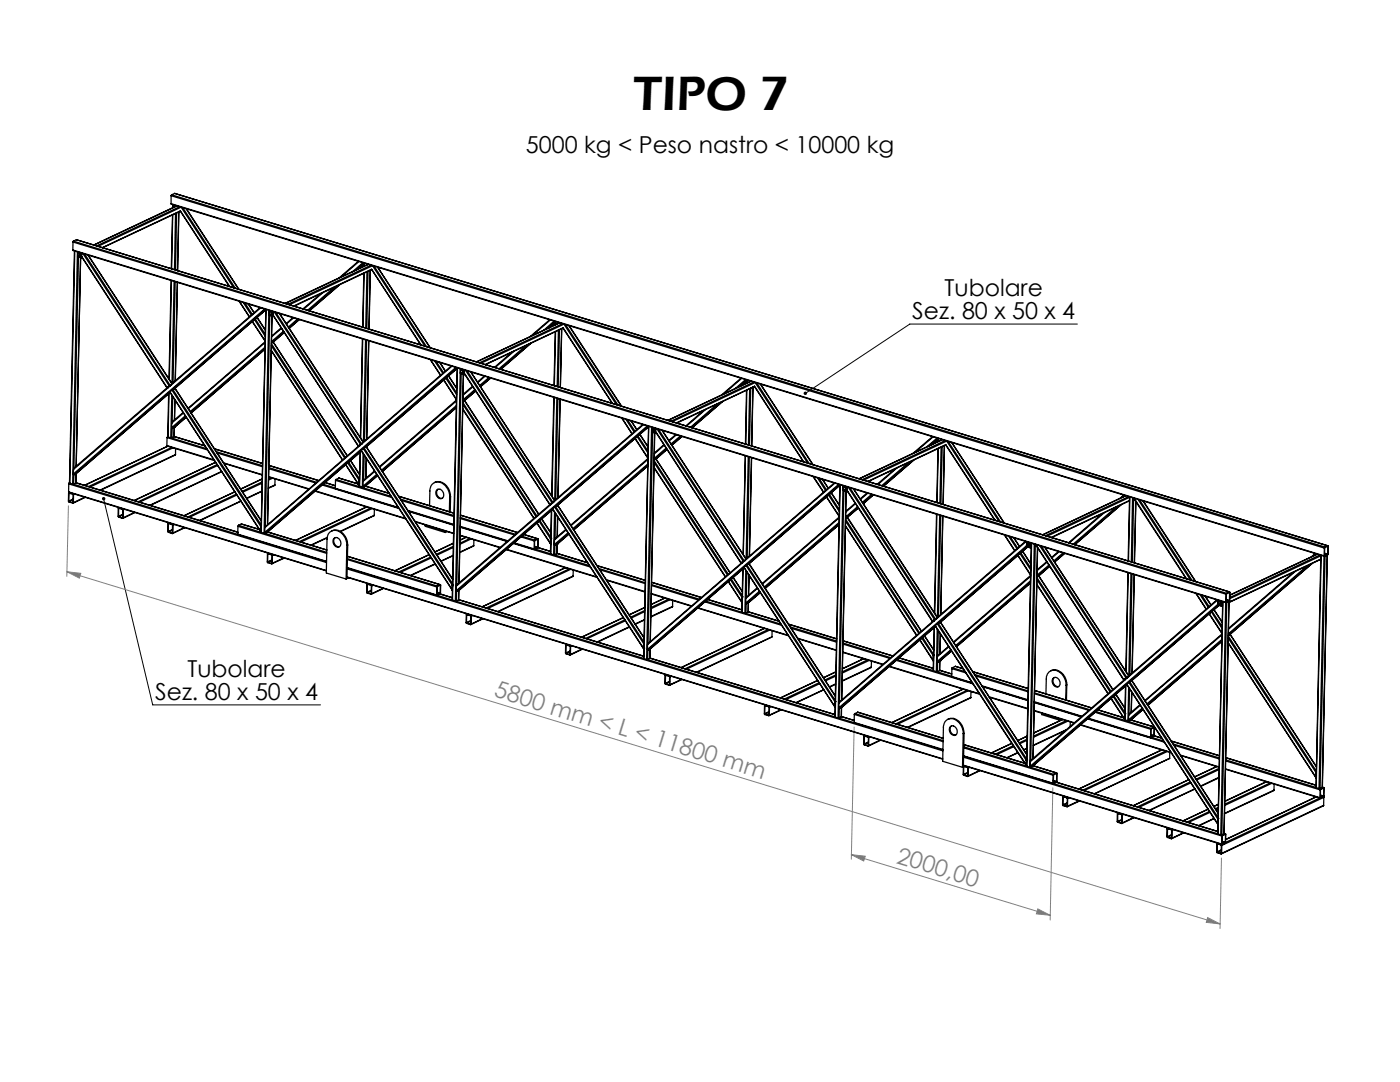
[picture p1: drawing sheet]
<svg xmlns="http://www.w3.org/2000/svg" width="279mm" height="216mm" viewBox="0 0 279 216" stroke-linecap="round" stroke-linejoin="round" font-family="sans-serif">
<defs><g id="words">
<text font-size="9.9" x="126.4" y="21.9">TIPO 7</text>
<g font-size="4.7">
<text x="105" y="30.5">5000 kg &lt; Peso nastro &lt; 10000 kg</text>
<text x="188.5" y="59.1">Tubolare</text>
<text x="182.1" y="63.6">Sez. 80 x 50 x 4</text>
<text x="37.4" y="135.1">Tubolare</text>
<text x="31" y="139.6">Sez. 80 x 50 x 4</text>
</g>
<g font-size="4.7" fill="#808080">
<text x="98.4" y="139" transform="rotate(17 98.4 139)">5800 mm &lt; L &lt; 11800 mm</text>
<text x="178.7" y="172.1" transform="rotate(17 178.7 172.1)">2000,00</text>
</g>
</g></defs>
<path d="M13.4 114.1l230.1 70.3M13.4 114.1l2.7 .3-.3 1zM13.7 100.9l-.4 14.1M170.5 145.1l-.6 26.3M210.1 157.2l-.5 26.4M169.9 170.5l2.8 .4-.3 .9zM169.9 170.5l39.7 12.1M243.8 171.2l-.3 14.1M207.1 181.4l2.5 1.2-2.8-.2zM241 183.1l2.5 1.3-2.8-.4z" fill="none" stroke="#808080" stroke-width=".2"/>
<path d="M215 64.7h-33.4l-20.9 13.8M20.7 99.5l9.8 41.2h33.5" fill="none" stroke="#000" stroke-width=".2"/>
<path d="M20.4 99.3a.35 .35 0 0 0 .2 .5 .35 .35 0 0 0 .4-.3 .35 .35 0 0 0-.4-.3l.1 .3-.1-.3zM160.4 78.3v.4l.3-.2-.3 .2a.33 .33 0 0 0 .5 0 .33 .33 0 0 0 0-.5 .33 .33 0 0 0-.5 .1z" fill="#000"/>
<g fill="#808080">
<path d="M169.9 170.5l2.8 .4-.3 .9zM207.1 181.4l2.5 1.2-2.8-.2z"/>
<path d="M13.4 114.1l2.7 .3-.3 1zM241 183.1l2.5 1.3-2.8-.4z"/>
</g>
<g fill="none" stroke="#000" stroke-width=".25">
<path d="M34.1 39.1l230.2 70.3M34.1 39.1v1.5M34.3 38.9l-.2 .2M34.3 38.9l230.1 70.2M34.9 38.6h.1M34.9 38.6l230.1 70.3M34.9 38.6l-.6 .3M14.5 49.9l230.2 70.4M14.5 49.9l230.2 70.3M14.6 48.3l230.1 70.3M14.6 48.3l-.1 1.6M14.6 48.1v.2"/>
<path d="M14.6 48.1l230.2 70.3M14.9 50.1l-1 46.3M15.2 47.8h.1M15.2 47.8l230.2 70.3M15.2 47.8l-.6 .3M15.5 50.2l-1 46.4M15.6 50.5l.6 .1v.7M15.6 51.1v.1M15.6 50.5v.6M15.6 51.2l.6 .2M15.6 50.3l-.1 .1v.8l.7 .2 .1-.1M15.6 50.3l.6 .2"/>
<path d="M15.7 50.3h-.1M15.7 51.3l-1 42.1M15.7 50.4l-.1 .1M15.8 50.5l.4 .7M15.8 50.5l.4 .6M16.1 50.9l-.5 .2M16.1 51.4l-.9 41.6M16.1 51l-.5 .2M16.2 51.4h.1M16.2 50.5l.1 .2M16.2 51.3v.1M16.2 51.4h.2l16.9 26"/>
<path d="M16.3 50.5h-.1M16.3 50.7v.6M16.4 50.7h-.1M16.4 51.3h-.1M16.4 51.3l16.9 26M16.5 50.6l17.3 26.4M16.9 50.7l17 26.2M17.5 50.9l16.8 25.7M17.6 50.9l16.7 25.6 .4-20.4M20.4 49.4l15.6-7.3 9.8 15M34.1 40.6l230.2 70.4M34.1 56l-.4 19.6"/>
<path d="M34.1 40.6l230.2 70.3M34.2 56l-.4 19.7M34.4 42.9l-.2 10.7M34.5 40.8v.7M34.5 42.9l-.2 10.7M34.5 40.9v.5M35 56.2l-.5 20.1M35 42.6l-.2 11.2M35.1 41v.2M35.2 42.5l-.2 11.4M35.3 41.1l-16.6 7.8 16.6-7.8M35.4 56.3l-.4 19.7 .4-19.7"/>
<path d="M35.7 42.3l-.3 11.7M35.9 41.2l-16.6 7.9M36 42.2l-15.5 7.2M36 41.4l-16.4 7.7M36 42.1l9.9 15.1M36.2 41.3l10.4 16.1M36.5 41.5l10.5 16M37.1 41.7l10.5 16M37.2 41.7l10.5 16M64 58.6l-3.5 3M64.5 58.4l-3.9 3.3M66.7 57.3l-5.3 4.6"/>
<path d="M67.3 57l-5.7 5M67.8 56.8l-6.1 5.2M71.5 52.1l-3.9 3.4M71.6 52.2l-3.6 3.1M72.4 52.4l-2.1 1.8M72.6 54.5l-.2 10.8M72.6 52.5l-1.7 1.4M72.6 52.6l-1.2 1.1M72.7 54.5l-.3 10.8M72.7 53.1v-.6l-.1 .6M73.2 54.3l-.2 11.2M73.3 52.7v.1"/>
<path d="M73.4 52.7l-16.5 7.8M73.4 54.2l-.2 11.3M73.5 52.7l-16.6 7.9M74 52.9l-16.5 7.8M74.2 53.7l-15.6 7.4M74.2 53.7l9.8 15.1M74.2 53.1l-16.5 7.7M74.3 53l10.5 16.1M74.6 53.1l10.5 16.1M75.4 53.3l10.5 16.1M33.3 77.3l.1 .1M33.4 77.4h.1"/>
<path d="M33.4 77.3h.1M33.7 78.6l-.2 8.5M33.7 78.5l-.2 8.7M33.8 77h.1M33.8 77l-.5 .3M33.8 77l-.4 .3M33.8 76.9h.1M33.9 76.9l-.1 .1M33.9 78.2l18.2 28M33.9 76.9h.1M33.9 78.2l-19.2 16.5M33.9 78.2h.1"/>
<path d="M33.9 78.2l18.1 27.8M33.9 78.3l-18.7 16.2M34.3 78.8l-.2 8.5M34.3 77.9l17.8 27.2M34.3 77.9l-.4 .3M34.5 79.2l-.1 5M34.5 77.7l-.2 .2M34.5 77.7l17.6 27.1M34.9 79.8l-.1 4 .1-4M34.9 77.5l17.2 26.4M34.9 77.5l-.4 .2M34.9 77.5l17.2 26.5"/>
<path d="M34.9 77.5h.1M35 77.4v.1M47.7 60.1l2 3.1M48.5 60.4l1.7 2.5M48.9 60.4l1.4 2.3M49.5 60.6l1.2 1.8M49.6 60.7l1.1 1.7M50.3 64.2l2.6 3.9M50.4 64.1l2.5 3.9M50.8 63.8l2.1 3.3M50.9 63.6l2.1 3.1M51.3 63.4l1.7 2.5"/>
<path d="M51.3 63.3l1.7 2.5M51.9 61.4l-37.2 32M52 61.4l-37.3 32.3M52.8 61.7l-38.2 32.9M52.9 69.7l-14.8 12.7M52.9 69.5l-14.8 12.8M52.9 69.3l-14.9 12.8M52.9 68.2l-15.4 13.3M52.9 68.3l-15.3 13.3M53 61.7l-18.8 16.2M53 61.8l-18.2 15.8M53.1 61.7l-1 44.5"/>
<path d="M53.7 61.9l-1 44.5M53.7 62.8l.1 .1M53.8 62h.1M53.8 62.1l-.1 .7M53.8 62.9l.6 .1M53.8 62.1l.6 .2v.7M53.8 62.1h.1M53.8 62l-.1 .1v.8l.7 .2 .1-.1M53.8 62l.6 .2M53.8 63l-.8 42.1M54 62.1l.4 .7M54 62.2l.4 .5"/>
<path d="M54.2 70l14.1 21.8M54.2 69.9l14.2 21.9M54.2 69l14.6 22.4M54.2 68.6l14.7 22.7M54.3 62.5l-.6 .3M54.3 63.1l-.9 41.6M54.3 62.7l-.5 .2M54.4 62.2l.1 .2M54.4 68.3l2.3-1.9-2.3 1.9M54.4 63h.1M54.4 63.1l.2-.1 16.9 26M54.4 62.2h.1"/>
<path d="M54.5 62.4v.6M54.5 68.3h.1M54.5 68.3l14.8 22.6M54.5 68.3l-.3 .2M54.5 63h.1M54.5 62.9l17 26.1M54.6 62.3l-.1 .1M54.7 62.2l17.2 26.5M55 62.3l17.1 26.2M55.7 62.5l16.8 25.7M55.8 62.5l16.7 25.7M56.1 65.4l-1.9 1.7"/>
<path d="M56.2 65.5l-2 1.7M56.6 66.1l-2.4 2.1M56.7 66.3l-2.5 2.1M58.5 63.4l-1.4 1.2M58.6 63.4l-1.5 1.3M58.7 61.1l15.5-7.3 9.8 15M59.4 63.7l-1.9 1.6M59.6 63.7l-2 1.7M59.7 63.8l-2 1.7M72.3 67.6l-.4 19.7M72.4 67.6l-.4 19.8M73 67.8l-.5 20.4"/>
<path d="M73.2 67.9l-.5 20.1M73.6 65.7l.3-11.8-.2 11.8M85.9 71.8l2 3.1M86.7 72l1.7 2.5M87 72.1l1.5 2.3M87.7 72.3l1.2 1.8M87.8 72.3l1.1 1.7M88.5 75.8l2.6 4M88.6 75.8l2.5 3.9M89 75.5l2.1 3.2M89.1 75.3l2 3.1M89.5 75l1.7 2.5"/>
<path d="M90.1 73l-37.1 32.1M90.2 73.1l-37.4 32.2M91 73.3l-38.2 32.9M91.1 79.8l-15.4 13.3M91.2 73.5l-18.2 15.8M91.3 73.4l-1 46.3 .9-46.3-18.8 16.2M91.9 73.6l-1 46.3M91.9 73.8l.7 .2M91.9 74.4l.1 .1M91.9 73.7h.1M91.9 73.8v.6M92 73.7h-.1v.8l.6 .3 .2-.1"/>
<path d="M92 74.5l.5 .2M92 73.7l.6 .1M92 73.8h-.1M92 74.6l-.8 42.1M92.2 73.8l.4 .7M92.3 73.8l.3 .6M92.4 74.2l-.5 .2M92.5 74.8l-.9 41.5M92.5 74.3l-.5 .2M92.6 73.8l.1 .2M92.6 74.7h-.1M92.6 74l-.1 .7"/>
<path d="M92.6 73.8h.1M92.7 74v.7M92.7 80l14.8 22.6M92.7 80l-.3 .1M92.7 74.7l-.1 .1M92.7 74.7l17 26M92.7 74h.1M92.7 74.6v.1M92.7 74.6l17 26M92.9 73.9l17.2 26.4M93.2 74l17.1 26.2M93.9 74.2l16.8 25.7"/>
<path d="M94 74.2l16.7 25.7M94.3 77.1l-1.9 1.6M94.4 77.2l-2 1.7M94.8 77.8l-2.4 2M94.9 77.9l-2.5 2.1M94.9 78l-2.3 2M95.9 77.2l2-1.8-2 1.8M96.7 75l-1.4 1.2M96.8 75.1l-1.4 1.2M96.9 72.8l15.5-7.3 9.8 15M97.6 75.3l-1.9 1.6M97.8 75.4l-2 1.6"/>
<path d="M102.2 70.2l-3.5 3.1M102.6 70.1l-3.8 3.2M105 69l-5.4 4.6M105.6 68.7l-5.8 5M106 68.5l-6.1 5.2M109.5 65.4l1.3-1.1-1.2 1.1M109.7 63.8l-3.9 3.4M109.8 63.9l-3.6 3.1M110.5 79.3l-.4 19.7M110.6 64.1l-2.1 1.8M110.6 79.3l-.4 19.8M110.8 66.2l-.2 10.7"/>
<path d="M110.8 64.1l-1.7 1.5M110.8 64.2v.6M110.9 66.2l-.3 10.8M110.9 64.2v.6M111.1 79.5l-.4 20.3M111.3 79.5l-.4 20.2M111.4 65.9l-.2 11.2M111.5 64.3l-.1 .2M111.7 65.8l-.3 11.4M111.7 64.4l-16.6 7.8M111.8 79.7l-.4 19.6 .4-19.6M112.1 65.6l-.3 11.7 .3-11.7"/>
<path d="M112.3 64.6l-16.6 7.8M112.4 64.8l-16.4 7.7M112.4 65.4l-15.6 7.3M112.4 65.4l9.8 15.1M112.5 64.7l10.5 16.1M112.9 64.8l10.4 16M113.5 65l10.5 16.1M113.6 65l10.5 16.1M147.9 75.5l-3.9 3.3M148 75.5l-3.6 3.1M148.8 75.7l-2.1 1.8M149 77.9l-.2 10.7"/>
<path d="M149 76.4v-.6l-1.7 1.5M149 76l-1.3 1M149.1 75.8v.6M149.6 77.6l-.2 11.2M149.6 76v.2M149.8 77.5l-.2 11.4M149.9 76.1l-16.7 7.8M150.3 77.3l-.3 11.7M150.4 76.2l-16.6 7.9M150.6 76.4l-16.4 7.7M150.6 77.1l-15.6 7.3M150.6 77l9.8 15.2"/>
<path d="M150.7 76.3l10.5 16.1M151 76.4l10.5 16.1M151.7 76.6l10.5 16.1M151.8 76.7l10.5 16M13.7 98.1l51.4 15.8M13.7 98.1l51.4 15.7M13.7 100l.1 .1M13.7 96.6v1.5M13.7 96.6l51.5 15.7M13.8 98.5l.8 .2v1.6M13.8 98.5l-.1 1.5M13.8 96.4l-.1 .2"/>
<path d="M13.8 98.3l-.1 .1v1.6l.8 .4 .1-.1M13.8 98.3h.1M13.8 98.3l.8 .2M13.8 96.4h.1M13.9 96.4h.1M13.9 96.3l-.1 .1M13.9 98.3h-.1M13.9 98.4l-.1 .1M13.9 96.4l.6 .2M14.5 96.6h.2M14.6 98.5l.1 .2M14.6 96.6l32.9 10"/>
<path d="M14.6 99.6l-.9 .4M14.6 99.7l-.8 .4M14.6 94.6l.1 .1M14.6 98.5h.1M14.7 93.7l-.1 .9M14.7 98.7l-.1 1.6M14.7 93.4v.3M14.7 94.7v1.9M14.9 98.6l-.2 .1M15.1 96.3v.1M15.1 96.3l32.4 9.9M15.1 96.4l-.4 .2"/>
<path d="M15.2 94.5l-.1 1.9M15.2 94.5l-.5 .2M15.2 94.5h.1M15.2 94.5l-.1 1.8M16.9 99.2l-2.3 1.1M17 99.2l-2.4 1.2M33.3 88.9l9.5 3M33.3 88.9l9.4 2.9M33.3 87.3l8.1 2.5M33.3 87.3v1.6M33.4 87.1l-.1 .2M33.4 87.1h.1"/>
<path d="M33.4 87.1l.1 .1M33.5 87.1v.1M33.5 89l-16.6 7.8M33.5 87.2l.6 .1M34.1 87.3h.2M34.2 87.4l7 2.1M34.3 85.3l.1 .2M34.3 89.3l-16.6 7.8M34.3 84.4v.9M34.4 84.2l-.1 .2M34.4 85.5l-.1 1.8M34.5 89.4l-16.5 7.8"/>
<path d="M34.7 87.1h.1M34.7 87.1l-.4 .2M34.7 87.1l6.2 1.9M34.8 85.3h.1M34.8 85.3l-.1 1.8M34.8 85.3l-.4 .2M35 90.7l-14.9 7.1M35 89.5v1.2M35 90.7l-15 7.1M36.5 82.3l-2.1 1.9M36.6 82.4l-2.3 2M37 83l-2.7 2.3"/>
<path d="M37.1 83.1l-2.7 2.4M37.1 83.3l-2.3 2M43 92.3l-16.2 7.6 16.2-7.6M43.2 90.1l9.2 2.8M43.3 90.4l9.1 2.7M43.3 92.7l-15.7 7.4M43.4 92.9l-15.5 7.3M44.2 94.1l-14.3 6.7M44.2 94.1l-14.2 6.8M44.6 92.4l7.8 2.3M44.7 92.5l7.7 2.3M45 92.5l-.1 .4"/>
<path d="M47.2 98.6l-9.7 4.6M47.3 98.8l-9.5 4.4M48 97.6l4.3-2-4.3 2M48 100l-8.2 3.9M52.3 98l-3.1 1.5M52.3 98l-3.1 1.4M52.3 96.4l-3.9 1.8M52.3 96.2l-4 1.8M52.4 92.5l-9.6-2.9 9.6 2.9M53.6 95.2l8 2.4M53.6 95.1l8.1 2.4M53.7 92.9l9.9 3-9.9-3"/>
<path d="M53.7 93.5l9.3 2.9M53.7 93.3l9.5 2.9M54.1 95.3l-.5 .3M54.4 95.4l-.8 .4M54.9 96.8l-1.3 .6M54.9 95.6v1.2M62.8 98l18.2 5.5M62.9 97.9l18 5.5M64.3 96.8l15.3 4.7M64.5 96.6l2.4 .8M66.9 97.4l12.7 4M66.9 96.9l-2.1-.6 2.1 .6"/>
<path d="M66.9 97.4l12.6 3.8M67 95.8l-.1 1.6M67 95.8l11.2 3.5M67.1 95.7l-.1 .1M67.1 95.7l10.9 3.3M67.6 95.4l3.8 1.2M67.6 95.4l-.5 .3M67.6 95.4l3.9 1.2M69 92.7l2.7 4.2M69 92.7l2.6 4.1M69.4 92.4l2.3 3.4M69.6 92.2l2.2 3.4"/>
<path d="M69.9 91.9l1.9 2.8M70 91.9l1.8 2.8M71.5 89h.1M71.6 89h.1M71.6 96.8l.1 .1M71.7 96.7v.1M71.7 95.8l-.1 1M71.7 96.8h.1M71.7 95.8h.1M71.7 96.9l.1 .1M71.7 95.8v.9M71.7 95.9v.1"/>
<path d="M71.8 95.6l-.1 .2M71.8 97l.5 .2M71.9 90.2l-.2 6.7M71.9 88.7l-.4 .3M71.9 88.7h.1M71.9 90.2l-.1 6.8M72 88.6h.1M72.1 88.6h.1M72.1 88.6l-.5 .4M72.1 89.9l18.2 27.9M72.1 89.9l-19.2 16.5M72.1 89.9h.1"/>
<path d="M72.1 88.5l-.2 .2M72.1 88.5h.1M72.1 89.9l18.1 27.8M72.3 97.2h.2M72.5 97v.2M72.5 96.1v.9M72.5 90.5l-.2 6.7M72.5 89.5l17.7 27.2M72.5 89.5l-.4 .4M72.5 95.8v.3M72.5 97.2h.1M72.7 89.4l-.2 .1"/>
<path d="M72.7 89.4l17.6 27.1M72.7 90.8l-.1 5M72.9 97l4.7 1.4-4.7-1.4M73 96.9l2.4-2-2.4 2M73 96.9l-.5 .3M73 96.9h.1M73 97l-.5 .2M73 96.9v.1M73 95.4l.1-3.9-.1 4M73.1 89.2h.1M73.1 89.2l-.4 .2M73.1 89.2l17.2 26.4"/>
<path d="M73.2 89.1v.1M73.2 87.6l.4-19.6-.4 19.6M74.7 94l-2.2 1.8M74.8 94.1l-2.3 2M75.2 94.7l-2.7 2.3M75.3 94.8l-2.8 2.4M79.6 99l11 3.4M79.9 99.6l10.7 3.3M80.1 99.9l10.5 3.2M86.7 96.3a2.27 2.27 0 0 1 3 1.8l.2 1M87.1 97.9a.96 .96 0 0 1 1.2 0 .96 .96 0 0 1 .2 1.2 .79 .79 0 0 1-.9 .4 .79 .79 0 0 1-.6-.8v-.4zM87.4 97.6a1.08 1.08 0 0 0-.2 1.2 1.08 1.08 0 0 0 1.1 .6"/>
<path d="M89.7 99.2a2.68 2.68 0 0 0-2.8-3 1.64 1.64 0 0 0-1.1 1.8l-.1 2.9M89.7 99.2v2.9M89.9 99.1l-.2 .1M89.9 99.1v3.1M91.1 81.4l-14.8 12.7M91.1 81.2l-14.8 12.7M91.1 80.9l-14.9 12.9M91.1 80l-15.3 13.2M92.3 81.7l14.2 21.7M92.4 80.3l14.7 22.6M92.4 80.6l14.6 22.5M92.4 81.6l14.2 21.8"/>
<path d="M124.1 83.4l2 3.2M124.1 83.4l2.1 3.1M124.9 83.7l1.6 2.5M125.2 83.8l1.5 2.2M125.9 84l1.2 1.7M126 84l1.1 1.7M126.7 87.5l2.6 3.9M126.8 87.5l2.5 3.8M127.2 87.1l2.1 3.3M127.3 87l2 3M127.7 86.7l1.6 2.5M127.7 86.6l1.6 2.5"/>
<path d="M128.3 84.7l-37.2 32v.3M128.4 84.7l-37.3 32.3M129.2 85l-38.2 32.9M129.3 93l-14.8 12.7M129.3 92.9l-14.9 12.7M129.3 92.6l-15 12.9M129.3 91.5l-15.4 13.3M129.3 91.7l-15.3 13.2M129.4 85.2l-18.2 15.7M129.5 85.1l-1 46.3M130 85.2l-1 46.4M130.1 85.5l.7 .1v.7"/>
<path d="M130.1 86.1l.1 .1M130.1 85.3h.1M130.1 85.5v.6M130.2 86.2l.5 .2M130.2 85.3l-.1 .1v.8l.6 .2 .1-.1M130.2 85.3l.6 .2M130.2 85.4l-.1 .1M130.2 86.3l-.9 42.1M130.4 85.4l.4 .7M130.4 85.5l.4 .5M130.5 93.3l14.2 21.8M130.5 93.2l14.3 21.9"/>
<path d="M130.6 91.9l14.7 22.7M130.6 92.3l14.6 22.4M130.6 85.9l-.5 .2M130.6 86.4l-.8 41.6M130.7 86.4l-.9 41.6M130.7 86l-.5 .2M130.8 85.5l.1 .2M130.8 86.3l-.1 .1M130.8 86.4h.2l16.9 26M130.8 85.5h.1M130.8 86.3h.2l16.9 26M130.9 85.7l-.1 .6"/>
<path d="M130.9 91.6h.1M130.9 91.6l14.8 22.7M130.9 91.6l-.3 .2M131 85.7h-.1M131.1 85.5l17.2 26.5M131.4 85.7l17.1 26.2M132.1 85.9l16.8 25.6M132.2 85.9l16.7 25.6M132.5 88.7l-1.9 1.7M132.6 88.8l-2 1.8M132.9 89.4l-2.3 2.1M133 89.6l-2.4 2.1"/>
<path d="M133.1 89.7l-2.3 2M134.9 86.7l-1.4 1.2M135 86.7l-1.4 1.3M135.1 84.4l15.5-7.3 9.7 15M135.8 87l-1.9 1.6M136 87.1l-2 1.6M136.1 87.1l-2 1.7M140.4 81.9l-3.5 3.1M140.8 81.7l-3.8 3.3M143.2 80.6l-5.4 4.7M143.7 80.4l-5.7 4.9M144.1 80.2l-6 5.2 6.1-5.2"/>
<path d="M148.7 90.9l-.4 19.7M148.8 90.9l-.5 19.8M149.3 91.1l-.4 20.4M149.5 91.2l-.4 20.1M162.2 95.1l2.1 3.1-2-3.1M163.1 95.3l1.6 2.6M163.4 95.4l1.5 2.3M164.1 95.6l1.2 1.8-1.1-1.7M164.9 99.2l2.6 3.9M165 99.1l2.5 3.9M165.3 98.8l2.2 3.3M165.5 98.6l2 3.1"/>
<path d="M166.5 96.4l-37.2 32-.1 .2M166.6 96.4l-37.4 32.2M167.4 96.6l-38.2 33M167.6 96.8l-18.2 15.8M167.7 96.7l-1 46.4M168.2 96.9l-.9 46.4M168.3 97.8l.1 .1M168.3 97h.1M168.3 97.1l.7 .2v.7M168.3 97.1v.7M168.4 97h-.1v.9l.6 .2 .2-.1M168.4 97.9l.5 .1"/>
<path d="M168.4 97l.5 .2M168.4 97.1h-.1M168.4 97.9l-.9 42.2M168.6 97.1l.4 .7M168.6 97.2l.4 .5M168.8 97.5l-.5 .3M168.8 98.1l-.8 41.6M168.9 98.1l-.9 41.6M168.9 97.6l-.5 .3M168.9 97.2l.2 .2M169 98h-.1M169 98.1l.2-.1 16.9 26"/>
<path d="M169 97.2h-.1M169.1 97.4v.6M169.1 98h.1M169.1 97.9l17 26.1M169.2 97.3l-.1 .1M169.3 97.2l17.2 26.4M169.6 97.3l17.1 26.2M173 98.4l-1.3 1.2M173.2 96.1l15.5-7.4 9.9 15.1M173.2 98.4l-1.5 1.3M173.2 96.1l15.5-7.3 9.8 15M174 98.6l-1.9 1.6"/>
<path d="M174.2 98.7l-2 1.7M174.3 98.7l-2 1.8M178.6 93.6l-3.6 3M179 93.4l-3.8 3.3M181.3 92.3l-5.3 4.6M181.9 92l-5.7 5M182.4 91.8l-6.1 5.2 6.1-5.2M186.1 87.1l-3.9 3.4M186.2 87.2l-3.6 3.1M187 87.4l-2.1 1.8M187.2 89.5l-.2 10.8M187.2 87.5l-1.7 1.4"/>
<path d="M187.2 87.6l-1.3 1.1M187.2 87.5v.6M187.3 89.5l-.3 10.8M187.3 87.5v.6M187.8 89.3l-.2 11.2M187.9 87.7v.1M188 89.1l-.2 11.4M188.1 87.7l-16.7 7.8M188.5 88.9l-.3 11.7M188.6 87.9l-16.6 7.8M188.8 88.1l-16.5 7.7M188.9 88l10.5 16.1"/>
<path d="M189.2 88.1l10.5 16.1M189.9 88.3l10.5 16.1M190 88.3l10.4 16.1M224.3 98.8l-.8 .6M224.4 98.8l-.5 .4M224.6 98.9l-16.5 7.8M224.7 98.9l-16.6 7.8M225.2 99.1l-16.6 7.8M225.4 99.9l-15.5 7.4M225.4 99.9l-15.6 7.3M225.4 99.1l-.3 12.8M225.4 99.2l-16.4 7.8"/>
<path d="M225.5 99.2l-.3 12.8M226 99.3l-.2 12.8M226.3 99.4l10.5 16.1M227.1 99.7l10.5 16M227.4 99.8l10.5 16M228.1 100l10.5 16M228.2 100l10.5 16.1M13.8 100.1l.7 .2M14.6 100.3h-.1M23.7 101.5l.8 .2v1.6M23.7 103v.1M23.7 101.5v1.5"/>
<path d="M23.7 103.1l.7 .2M23.7 101.4h-.1v1.6v.2l.8 .2 .2-.1M23.7 101.4l.8 .2M23.8 101.3l-.1 .1M23.8 101.5h-.1M24.5 101.6l.1 .1M24.5 103.3h-.1M24.5 102.6l-.8 .4M24.5 102.7l-.8 .4M24.6 101.5l-.1 .1M24.6 101.7v1.6M24.8 101.6l-.2 .1"/>
<path d="M26.8 102.2l-2.2 1.1M27 102.3l-2.5 1.1M33.6 106v.2M33.6 104.5v1.5M33.6 106.2l.8 .2M33.7 104.5l.7 .2v1.7M33.7 104.5h-.1M33.7 104.4l-.2 .1v1.7l.9 .3 .1-.1M33.7 104.4l.7 .2M33.7 104.3l-.1 .1M33.7 104.4h.1M34.4 104.6l.1 .2"/>
<path d="M34.4 106.3v.1M34.4 105.7l-.8 .3M34.4 105.8l-.8 .4M34.5 104.6h-.1M34.5 104.8v1.6M34.8 104.7l-.3 .1M36.7 102.9l10.1-4.8-10 4.8M36.8 105.3l-2.3 1.1M36.9 105.3l-2.5 1.2M47.4 106.6l17.8 5.5M47.4 106.6l17.8 5.4M47.5 105l-.1 1.6"/>
<path d="M47.5 105l17.7 5.4M47.6 104.8l-.1 .2M47.6 104.8l5.1 1.6M48.1 100l-8.2 3.9M48.2 104.6l3.6 1M48.2 104.6l3.6 1.1M48.2 104.6l-.6 .2M52 106l.1 .2M52.1 105.1l-.1 .9M52.1 105v.1M52.1 105.1v.9M52.1 104.8v.3"/>
<path d="M52.7 106.4h.2M52.8 106.4l12.4 3.8M52.8 106.2l.1 .2M52.8 105.3v.9M52.9 106.4h.1M53 105.1l-.2 .2M53.3 106.2h.1M53.3 106.2l18.8-16.2zM53.3 106.2l-.4 .2M53.4 112.1l.1 .1M53.4 106.2l11.8 3.5M53.4 110.4h.1"/>
<path d="M53.4 110.6v1.5M53.5 110.4l-.1 .1-.1 1.7 .9 .3M53.5 112.2l.7 .2M53.5 110.4l.8 .3M53.5 110.5l.8 .3-.1 1.6M53.5 110.5l-.1 .1M53.6 110.5l-.2 .1M54.3 110.7l.1 .1M54.3 111.7l-.9 .4M54.3 112.4h-.1M54.3 111.8l-.8 .4M54.3 112.4l-.1 .1"/>
<path d="M54.3 110.6v.1M54.4 110.8l-.1 1.6M54.6 110.7l-.2 .1M56.6 111.3l-2.3 1.1M56.7 111.4l-2.4 1.1M65.3 107.3l-3.1 1.5M65.3 107.2l-3.2 1.6M66.2 105.9a2.4 2.4 0 0 1 3.1 2l.1 .9M66.6 107.5a1 1 0 0 1 1.2 .1 1 1 0 0 1 .2 1.2 .81 .81 0 0 1-1 .3 .81 .81 0 0 1-.5-.8zM66.9 107.3a1.08 1.08 0 0 0-.2 1.2 1.08 1.08 0 0 0 1 .6M69.2 108.8a2.72 2.72 0 0 0-2.8-2.9 1.68 1.68 0 0 0-1.1 1.7l-.2 6.7 4 1.2M69.2 108.8l-.1 6.7"/>
<path d="M69.3 115.2l118.8 36.3M69.3 115.1l118.8 36.3M69.3 113.3l17.9 5.5M69.3 113.5l118.9 36.3M69.3 113.2l17.8 5.5M69.3 111l18.6 5.7M69.3 111.5l18 5.4M69.3 111.7l17.9 5.4M69.4 108.8h-.2M69.4 108.8l-.1 6.4M69.6 115.3l-.5 .2M73.1 101.1l-14.2 6.7 14.3-6.6"/>
<path d="M73.3 116.6l.8 .2v1.6M73.3 118.2v.1M73.3 116.5h.1M73.3 116.6v1.6M73.3 118.3l.7 .2M73.3 116.5l-.1 .1v1.6l.8 .4 .2-.1M73.3 116.5l.8 .2M73.4 116.6h-.1M73.9 101.4l-14.1 6.7M74 118.5h.1M74.1 116.7l.1 .2M74.1 118.4l-.1 .1"/>
<path d="M74.1 117.9l-.8 .4M74.1 117.8l-.8 .4M74.2 116.7h-.1M74.2 116.9v1.6M74.2 101.5l-14.2 6.7M74.4 116.8l-.2 .1M74.7 102.8l-6.8 3.3M74.7 102.8l-6.8 3.2M74.7 101.6v1.2M76.4 117.4l-2.2 1.1M76.6 117.4l-2.5 1.2M81.4 101.8l9.2 2.8"/>
<path d="M81.5 102l9.1 2.7M81.5 102.1l9.1 2.7M82.8 104l7.7 2.4M82.9 104.1l7.6 2.4M84.9 104.8l4 1.2M84.9 104.8v.2l4 1.3M84.9 104.8h.1M85.6 110.7l-6.8 3.2M85.9 111.2l-6.3 2.9M86 111.3l-6.1 2.9M86.8 112.5l-4.9 2.3M86.9 112.6l-4.9 2.3"/>
<path d="M87.1 118.7l.1 .1M87.2 117.1l-.1 1.6M87.2 118.7h.1M87.2 118.3l.6 .1M87.2 118.1l.6 .3M87.2 118.8l3.7 1.1M87.3 116.9l-.1 .2M87.8 116.8h.1M87.8 118.4l-.6 .3M87.8 118.5l-.6 .3M87.8 118.4h.1M87.8 116.7l.1 .1-.1 1.7"/>
<path d="M87.8 118.5l2.5 .8-2.5-.8M87.8 116.7l-.5 .2M87.9 116.8l-.7 .3v1.6M87.9 116.8l-.1 1.6M88.9 106v.3M88.9 106h.1M89.2 106.1l-.3 .2M90.2 117.7l.1 .1M90.2 116.7v1M90.3 117.7h.1M90.3 116.5l-.1 .2M90.3 116.6v1.1"/>
<path d="M90.3 116.8h.1M90.3 116.7h.1M90.5 110.9l-2.5 1.1M90.5 110.8l-2.5 1.2M90.5 108.4l-3.7 1.7M90.5 109.2l-3.3 1.6M90.5 109l-3.4 1.6M90.9 119.9h.2M90.9 119.9l37.5 11.5M91 117.9l.1 .1M91.1 117l-.1 .9M91.1 118v1.9"/>
<path d="M91.5 119.7l36.9 11.3M91.5 119.7l-.4 .2M91.5 117.9l-.4 .1M91.5 117.8v.1M91.6 117.8l-.1 1.9M91.8 106.9l8 2.4M91.8 106.8l8 2.4M91.8 105.1l9.5 2.9M91.8 105l9.6 2.9M91.8 105.2l9.4 2.9M91.9 103.3l11 3.3M91.9 103.5l10.8 3.3"/>
<path d="M91.9 102.8l11.4 3.5M93 107.2l-1.2 .6M93.8 107.5l-2 .9M94.1 107.5l-2.3 1.1M94.5 108.9l-2.8 1.4M94.5 108.9l-2.8 1.3M94.6 107.7l-.1 1.2M101 109.7l18.2 5.5M101.1 109.6l18 5.5M102.4 108.4l15.4 4.7M102.5 108.4l4.1 1.2M102.6 108.3l4 1.2"/>
<path d="M104 107.1l2.6 .8M104.1 107l2.6 .8M106.6 107.9v1.6M106.7 109.5h.1M106.7 109.1l.5 .2M106.7 109l.6 .2M106.7 107.8l-.1 .1M106.9 109.6l3 .9M107.1 104.4l2.8 4.2v-.2M107.2 104.4l2.7 4M107.2 109.3l-.5 .2M107.2 107.6l.2 .1"/>
<path d="M107.3 109.2l-.1 .1M107.3 107.5l.1 1.8-.7 .3-.1-.1M107.3 107.5l-.6 .3M107.4 107.7l-.7 .2v1.6M107.4 107.5l-2.9-.9 2.8 .9M107.4 107.7l-.1 1.5M107.6 104l2.3 3.5M107.7 103.9l2.2 3.3M108.1 103.6l1.9 2.8M108.1 103.5l1.9 2.8M109.7 100.7h.1M109.7 100.6v.1"/>
<path d="M109.8 100.6h.1M109.9 110l-2.5-.7 2.5 .7M109.9 107.5v.9M109.9 108.4h.1M109.9 107.3v.2M109.9 107.4v1M109.9 107.4h.1M109.9 110.5l.6 .2M109.9 107.6h.1M110 101.9l-.1 8.6M110.1 101.8l-.2 8.7M110.1 100.3h.1"/>
<path d="M110.1 100.3l-.4 .3M110.2 100.3h.1M110.2 101.5l18.2 28M110.2 101.5l-19.1 16.5M110.3 101.5h-.1M110.3 100.2h.1M110.3 100.2l-.5 .4M110.3 101.5l18.1 27.8M110.3 100.2l-.2 .1M110.3 101.6l-18.8 16.3M110.6 101.3l18.8-16.2-1 46.3M110.6 110.7l7 2.2"/>
<path d="M110.6 108.7l.1 .1M110.7 107.7l-.1 1M110.7 102.2l-.2 8.5M110.7 110.7h-.2M110.7 101.2l17.7 27.2M110.7 101.2l-.4 .3M110.7 108.8v1.9M110.9 101.1l-.2 .1M110.9 101.1l17.6 27M110.9 102.5l-.1 5M111.1 110.5l-.4 .2M111.2 108.6h.1"/>
<path d="M111.2 110.4l6.1 1.9M111.2 108.6l-.5 .2M111.2 108.6l-.1 1.9M111.3 103.1l-.1 4 .1-3.9M111.3 100.9h.1M111.3 100.9l-.4 .2M111.3 100.9l17.2 26.4M111.3 100.9l17.2 26.3M111.3 100.8v.1M112.9 113.3l-16.7 7.8M112.9 105.6l-2.2 1.9v.2M113 105.7l-2.3 2"/>
<path d="M113.3 106.3l-2.7 2.4M113.5 106.5l-2.8 2.3M113.5 106.6l-2.3 2M113.6 113.5l-16.6 7.8M113.9 113.6l-16.6 7.8M114.4 114.9l-15 7.2M114.4 114.9l-15.1 7.1M114.4 113.8v1.1M119.2 112.9l9.6 2.9-9.6-2.9M119.6 113.5l9.2 2.8M119.7 113.7l9.1 2.8M121 115.7l7.7 2.3"/>
<path d="M121.1 115.8l7.6 2.3M130 118.4l8 2.5M130 118.5l8 2.5M130 116.2l9.9 3M130 116.2l10 3M130 116.7l9.6 2.9M130 116.8l9.4 2.9M132.6 119.3l-2.6 1.3M133.5 119.6l-3.6 1.6M133.7 119.7l-3.8 1.8M134.2 119.8v1.2M140.8 119.9l7.3 2.3"/>
<path d="M141.2 119.6l6.9 2.1-6.9-2.1M145.3 116.1l2.8 4.2-.1-.2M145.4 116l2.6 4.1M145.8 115.7l2.3 3.5M145.9 115.5l2.2 3.4M146.3 115.2l1.8 2.8M147.9 112.4h.1M147.9 112.3v.1M148 112.3h.1M148.1 119.2l-.1 .9M148.1 119.1v1M148.1 119.3h.1"/>
<path d="M148.1 119v.2M148.1 119.1h.1M148.2 113.6l-.1 8.6M148.3 112l-.4 .3M148.3 112h.1M148.3 113.5l-.2 8.7M148.4 111.9h.1M148.4 111.9l-.4 .4M148.4 113.2l18.3 27.9M148.4 113.2l-19.1 16.5M148.5 113.2h-.1M148.5 111.9l-.2 .1"/>
<path d="M148.5 113.2l18.1 27.8M148.5 111.9h.1M148.8 112.9l18.8-16.2-.9 46.4M148.8 119.4v.9M148.8 113.8l-.1 8.5M148.9 112.8l17.8 27.3M148.9 112.8l-.4 .4M148.9 119.2l-.1 .2M149 112.7l-.1 .1M149 112.7l17.7 27.1M149 114.1l-.1 5.1M149.5 112.5l17.2 26.4"/>
<path d="M149.5 114.8l-.1 4 .1-4M149.5 112.5l-.5 .2M149.5 112.5l17.2 26.5M149.5 110.9l.5-19.6-.4 19.6M149.5 112.4v.1M151.1 117.3l-2.2 1.9M151.2 117.4l-2.4 2M151.6 118l-2.8 2.3M151.7 118.1l-2.8 2.4M151.7 118.3l-2.4 2M152.7 117.4l14.8-12.7-14.8 12.7M167.5 103.2l-15.4 13.3"/>
<path d="M167.5 104.5l-14.9 12.8M167.5 104.2l-15 12.9M167.5 103.3l-15.3 13.3M167.5 100.8l-1.6-2.5 1.6 2.6M168.7 105l14.2 21.8M168.7 104l14.7 22.4M168.7 104.9l14.3 21.9M168.8 103.6l14.7 22.7M169.1 103.3l14.8 22.6M169.1 103.3l-.3 .1M170.7 100.4l-1.9 1.7M170.7 100.5l-1.9 1.7"/>
<path d="M171.1 101.1l-2.3 2.1M171.2 101.2l-2.4 2.2M171.3 101.4l-2.3 1.9M186.9 102.6l-.4 19.7M187 102.6l-.5 19.8M187.5 102.8l-.4 20.4-16.8-25.7 16.7 25.7M187.7 102.9l-.4 20.1M188.1 103l-.4 19.6M200.4 106.8l2.1 3.1M200.5 106.8l2 3.1M201.3 107l1.7 2.5M201.6 107.1l1.5 2.3"/>
<path d="M202.3 107.3l1.1 1.7-1-1.7M203.1 110.8l2.6 4M203.2 110.8l2.5 3.9M203.6 110.5l2.1 3.2M203.7 110.3l2 3M204.1 110l1.6 2.5M204.6 108l-37.1 32.1-.1 .2M204.8 108.1l-37.4 32.2M204.9 108.9l.1 .2 .5 .2 .2-.1M204.9 108.9l-37.5 32.3M204.9 108.3l.1-.1 .6 .1M204.9 108.3v.6"/>
<path d="M204.9 108.9l.1 .1M204.9 109.1l-17.9 15.5M205 109l.5 .2M205 108.3l.6 .2M205 108.3h-.1M205 108.9h-.1M205.1 108.2h-.2M205.1 109.1l-17.5 15.1M205.5 108.4l-.5 .4M205.5 108.7h.1M205.6 108.3l.1 .2M205.6 108.3h.1"/>
<path d="M205.6 109.1l-.1 .1M205.6 108.5v.6M205.6 109.2h-.1M205.6 108.8l-.6 .2M205.6 108.5l-.5 .4M205.6 116.3l-14.7 12.7M205.6 116.2l-14.8 12.7M205.6 115.9l-14.9 12.9M205.7 114.8l-15.4 13.3M205.7 108.5v.7M205.7 115l-15.3 13.2M205.8 109.2l-.2 .1"/>
<path d="M205.8 109.1l-.1 .1M205.8 108.4l-.9 44.4M205.8 108.5h-.1M205.9 108.4l-1 44.5M206.4 108.5l-.9 44.6M206.7 108.7l17.6 26.9M206.9 116.7l14.2 21.7M206.9 116.6l14.3 21.8M206.9 115.3l14.8 22.6M206.9 115.6l14.6 22.5M207 109.3l-.8 42 .9-42M207.3 114.9h.1"/>
<path d="M207.3 114.9l14.8 22.7M207.3 114.9l-.4 .2M207.5 108.9l17.2 26.4M207.8 109l17.1 26.2M208.5 109.2l16.7 25.7-16.6-25.7M208.9 112.1l-1.9 1.6M209 112.2l-2 1.7M209.3 112.7l-2.4 2.1M209.4 112.9l-2.5 2.1M209.5 113l-2.3 2M211.2 110l-1.3 1.2M211.4 110.1l-1.5 1.2"/>
<path d="M212.2 110.3l-1.9 1.6M212.3 110.4l-1.9 1.6M212.5 110.4l-2 1.7M219.9 102.5l-6.6 5.8M220.3 102.3l-6.9 6M222.7 101.2l-8.5 7.4M223.3 101l-9 7.7M223.7 100.8l-9.2 7.9M225.1 114.3l-.4 19.6M225.1 114.3l-.3 19.8M225.7 114.4l-.4 20.4M225.9 114.5l-.4 20.2"/>
<path d="M226 112.2l.2-12.8 10.5 16.1M226.7 100l-.3 12.3M238.7 118.4l2 3.1M239.5 118.7l1.6 2.5M239.8 118.7l1.5 2.3M240.5 119l1.2 1.7M240.6 119l1.1 1.7M242.9 119.7l-37.2 32M243 119.7l-37.4 32.3M243.1 120l.7 .1v.7M243.1 120v.6M243.2 119.8l-.1 .1v.7"/>
<path d="M243.2 119.8h-.1M243.2 119.8l.5 .2M243.2 119.9l-.1 .1M243.3 119.8h-.1M243.8 120h-.1M244.7 118.6v1.6M244.7 119.7l.6 .2M244.7 119.6l.7 .2M244.8 118.4l-.1 .2M245.3 119.9l-.5 .3M245.3 118.3h.1M245.4 119.8l-.1 .1"/>
<path d="M245.4 118.1l.1 .1-.1 1.7-.6 .4-.1-.1M245.4 118.1l-.6 .3M245.4 118.3l-.6 .2-.1 1.6M245.4 118.3v1.5M245.4 118.7l17.4-8.1-17.4 8.2M258.1 114.2l-12.9 11.2M258.6 114l-13.4 11.6M260.8 112.9l-15.7 13.6M261.4 112.6l-16.3 14.1M261.9 112.4l-16.5 14.3M262.5 110.5l-.8 .6M262.6 110.5l-.5 .4"/>
<path d="M263.4 110.7l-18 8.5M263.6 111.6l-18.3 8.6M263.6 110.8l-1 46.3M263.6 110.9l-18.2 8.6M263.6 111.5l-18.3 8.7M263.7 110.8l-1 46.4M264.2 111l-1 46.3M264.3 109.4v1.5M264.3 110.9h.1M264.3 110.5l.6 .2M264.3 110.4l.7 .2M264.4 109.1l.7-.2-.1 1.7-.6 .4-.1-.1"/>
<path d="M264.4 109.1l-.1 .3M264.4 111l-.9 46.3M264.9 110.8l-1 46.3M264.9 109h.1M264.9 110.7l-.5 .2M265 110.6l-.1 .1M265 109l-.6 .3v1.6M265 109v1.6M93.1 124.2l.1 .1M93.1 122.7v1.5M93.2 122.6h-.1l-.1 1.7 .9 .3 .1-.1M93.2 124.3l.7 .2"/>
<path d="M93.2 122.6l.7 .2M93.2 122.7l.7 .2v1.6M93.2 122.7h-.1M93.2 122.5l-.1 .1M93.2 122.5v.1M93.9 122.8l.2 .1M93.9 124.5h.1M93.9 123.8l-.8 .4M93.9 123.9l-.7 .4M94 122.7l-.1 .1M94.1 122.9l-.1 1.6M94.3 122.8l-.2 .1"/>
<path d="M96.3 123.4l-2.3 1.1M96.4 123.5l-2.5 1.1M112.9 130.3l.1 .1M113 128.8l.8 .2-.1 1.6M113 128.8l-.1 1.5M113 128.6l-.1 .1v1.7l.8 .3 .1-.1M113 130.4l.7 .2M113 128.6l.8 .2M113 128.6h.1M113.1 128.6h-.1M113.1 128.7l-.1 .1M113.8 128.8l.1 .2"/>
<path d="M113.8 129.9l-.9 .4M113.8 130.6h-.1M113.8 130l-.8 .4M113.8 128.8h.1M113.9 129l-.1 1.6M114.1 128.9l-.2 .1M116.1 129.5l-2.3 1.1M116.2 129.5l-2.4 1.2M124.4 123.2l-8.3 3.9M124.4 123.3l-8.3 3.8M124.7 123.7l-7.8 3.7M124.8 123.9l-7.6 3.6"/>
<path d="M125.6 125.1l-6.4 3M125.6 125.1l-6.3 3M128.4 129.3l.1 .2M128.4 131.4h.1M128.4 128.4v.9M128.5 129.3h.1M128.5 128.5h.1M128.5 128.2l-.1 .2M128.5 128.3v1.1M128.5 131.4l.5 .2M128.5 128.3h.1M128.6 123.7l-1.8 .9"/>
<path d="M128.6 122.1l-2.6 1.2M128.6 123.6l-1.8 .9M128.7 121.2l-3.1 1.5M128.7 121.8l-2.8 1.4M129 131.6h.3M129.2 131.6l37.5 11.5M129.2 129.6l.1 .1M129.2 128.6v1M129.3 129.7v1.9M129.7 131.4l-.4 .2M129.7 131.3v.1M129.7 131.3l37 11.3"/>
<path d="M129.7 129.5l18.8-16.2-18.7 16.2M129.7 129.5l-.4 .2M129.7 129.5h.1M129.7 129.5v1.9M129.8 129.5l-.1 1.8M132.8 136.3v.1M132.8 134.7h.1M132.8 134.8l.8 .2v1.6M132.8 134.8v1.5M132.8 136.4l.8 .3M132.9 134.7h-.2v1.7l.9 .4 .1-.2M132.9 134.7l.7 .2"/>
<path d="M132.9 134.8h-.1M133.6 134.9l.1 .2M133.6 136.6v.1M133.6 136l-.8 .3M133.6 136.1l-.8 .3M133.7 134.9h-.1M133.7 135.1v1.5M134 134.9l-.3 .2M134.2 121l-4.3 2.1M134.2 121l-4.3 2M136 135.6l-2.3 1M136.1 135.6l-2.5 1.1"/>
<path d="M139.2 121.3l18.1 5.6M139.3 121.3l18 5.5M140.7 120.1l15.3 4.7M148.1 122.2l.6 .1M148.7 122.3h.2M148.8 122.4l7 2.1M148.8 120.3l.1 .2M148.9 120.5v1.8M149.3 122.1l6.2 1.9M149.3 122.1l-.4 .2M149.3 122.1l6.1 1.8M149.3 120.3v1.8"/>
<path d="M149.3 120.3l-.4 .2M152.5 125.4l-16.6 7.8M152.5 125.4l-16.5 7.8M153.3 125.6l-16.6 7.9M153.6 125.7l-16.6 7.8M154.1 127.1l-15 7.1M154.1 127.1l-15.1 7M154.1 125.9v1.2M155.8 139.2l7.4-3.4-7.4 3.5M157.4 124.5l9.6 3-9.6-2.9M157.7 125.1l9.3 2.8M157.9 125.4l9 2.7"/>
<path d="M159.2 127.4l7.7 2.3M159.3 127.5l7.6 2.3M163.4 136.2l-6.9 3.3M163.6 136.4l-6.8 3.2M164.3 135.2l2.5-1.1-2.4 1.2M164.4 137.6l-5.5 2.6M164.4 137.7l-5.5 2.5M166.7 139.8v.3M166.7 139.9v1.1M166.7 140h.1M166.8 136.6l-1.2 .5M166.8 136.5l-1.3 .6"/>
<path d="M166.8 134.9l-2.1 1M166.8 134.7l-2.2 1M168.2 130.1l8 2.4M168.2 130.2l7.9 2.4M168.2 127.8l10 3.1-10-3M168.2 128.3l9.6 2.9M168.2 128.5l9.4 2.9M172.4 131.4l-4.3 2.1M173.1 131.7l-5 2.4M173.4 131.8l-5.3 2.5M173.9 133.1l-5.8 2.8M173.9 131.9v1.2"/>
<path d="M177.4 133l18.1 5.5M177.5 132.9l18 5.5M178.9 131.8l15.3 4.7M179 131.6l7.3 2.2M179.4 131.3l6.9 2M183.6 127.7l2.7 4.2M183.6 127.7l2.6 4.1M184 127.4l2.3 3.4M184.1 127.2l2.2 3.4M186.1 124h.1M186.2 131.8l.1 .1M186.2 133.8h.1"/>
<path d="M186.3 130.8l-.1 1M186.3 131.8h.1M186.3 130.6v.2M186.3 130.7v1.1M186.3 130.7h.1M186.3 133.8l.6 .2M186.3 130.9v.1M186.3 129.6l-1.8-2.7 1.8 2.8M186.4 125.2l-.2 8.6M186.5 125.2l-.2 8.6M186.5 123.6l-.4 .4M186.5 123.6v.1"/>
<path d="M186.6 123.6h.1M186.6 124.9l18.2 27.9M186.6 124.9l-19.1 16.5M186.7 124.8l-.1 .1M186.7 123.5h.1M186.7 123.5l-.5 .5M186.7 124.8l18.1 27.8M186.7 123.5l-.2 .1M186.7 125l-18.8 16.2M186.9 134h.2M186.9 134l3 .9M187 132l.1 .2"/>
<path d="M187 131.1v.9M187 125.5l-.1 8.5M187.1 124.5l17.7 27.2M187.1 124.5l-.4 .3M187.1 132.2v1.8M187.3 124.4l-.2 .1M187.3 124.4l17.6 27M187.3 125.8l-.2 5M187.5 133.8l-.4 .2M187.5 131.9h.1M187.5 133.8h.1M187.5 133.7l2.4 .8"/>
<path d="M187.5 131.9l-.4 .3M187.5 131.9v1.9M187.6 131.9l-.1 1.9M187.6 126.4v4.1M187.7 124.2h.1M187.7 126.5l-.1 3.9M187.7 124.2l-.4 .2M187.7 124.2l17.2 26.4M187.7 124.1v.1M189.3 129l-2.2 1.8-.1 .3M189.4 129l-2.4 2.1M189.8 129.6l-2.8 2.4"/>
<path d="M189.8 129.8l-2.7 2.4M189.9 129.9l-2.4 2M189.9 135l4.2 1.3M189.9 135l4.2 1.2M190 133.4l-.1 1.6M190 133.4l2.8 .9M190 133.2v.2M190 133.2l2.6 .8M190.6 133l1.6 .4M190.6 133l-.6 .2M190.6 133l1.6 .5M192.2 137.5l-14.2 6.7"/>
<path d="M193 137.8l-14.2 6.6M193.3 137.8l-14.2 6.7M193.7 139.2l-12.5 6M193.7 139.2l-12.6 5.9M193.8 138l-.1 1.2M194.5 134.6l10.7 3.3M194.7 134.9l10.5 3.1M196 136.8l9.1 2.8M196 136.9l9.1 2.8M196.1 137l9 2.8M197.4 139l7.7 2.4M197.4 139.1l7.7 2.4"/>
<path d="M205.2 137.4l-11.1-3.4 11.1 3.4M206.4 138.3l11.1 3.3M206.4 138.4l10.9 3.3M206.5 137.8l11.3 3.5-11.3-3.5M209.7 133.8a2.46 2.46 0 0 1 3.2 2.3v.6M210.2 135.3a1.02 1.02 0 0 1 1.1 .3 1.02 1.02 0 0 1 .2 1.2 .84 .84 0 0 1-1 .2 .84 .84 0 0 1-.5-.9zM210.4 135.2a1.08 1.08 0 0 0-.1 1.2 1.08 1.08 0 0 0 1 .6M212.8 136.7a2.72 2.72 0 0 0-2.8-2.9 1.68 1.68 0 0 0-1.2 1.7l-.1 3M212.8 136.7l-.1 3M212.9 136.7h-.1M212.9 136.7l-.1 3M221.7 139.4l2.7 4.1"/>
<path d="M221.8 139.3l2.6 4.1M222.2 139l2.2 3.5M222.3 138.9l2.2 3.3M222.7 138.6l1.8 2.8M222.7 138.5l1.8 2.8M224.3 135.7h.1M224.3 135.7l-17.7-27.1-.9 43.1M224.4 135.6h.1M224.4 135.6l-.1 .1M224.6 136.9l-.1 6.7M224.7 136.8l-.2 6.9M224.7 135.3h.1"/>
<path d="M224.7 135.3l-.4 .3M224.8 135.3h.1M224.8 136.5l18.2 28M224.8 136.5l-19.1 16.5M224.9 136.5h-.1M224.9 135.2l-.5 .4M224.9 136.5l18.1 27.8M224.9 135.2l-.2 .1M224.9 135.2h.1M225.2 137.2l-.1 6.6M225.3 136.2l17.7 27.2M225.3 136.2l-.4 .3"/>
<path d="M225.4 137.5l-.1 5M225.5 136l-.2 .2M225.5 136l17.6 27.1M225.8 138.1l-.1 4M225.9 135.9l17.2 26.3M225.9 138.1l-.1 4M225.9 135.9l-.4 .1M225.9 135.9l17.2 26.4M225.9 135.8v.1M225.9 135.7v.2M226 134.3l.4-19.6-.5 19.6M241.3 122.5l2.6 3.9"/>
<path d="M241.3 122.4l2.6 3.9M241.8 122.1l2.1 3.3M241.9 122l2 3M242.3 121.7l1.6 2.5M242.3 121.6l1.6 2.5M243.1 120.6l.1 .2 .5 .1 .1-.1M243.1 120.6l-37.5 32.3M243.1 120.6l.1 .1M243.1 120.8l-18 15.4M243.2 120.7l.5 .2M243.2 120.6h-.1M243.3 120.8l-17.5 15.1"/>
<path d="M243.7 120.1l-.5 .4M243.7 120l.2 .2M243.7 120.9h.1M243.8 120.8l-.1 .1M243.8 120.3l-.1 .1M243.8 120.4l-.6 .3M243.8 120.2l-.5 .4M243.8 128l-14.7 12.7M243.8 127.8l-14.8 12.8M243.8 127.6l-14.9 12.8M243.9 126.5l-15.4 13.3M243.9 120.2l-.1 .6"/>
<path d="M243.9 126.6l-15.4 13.3M244 120.9h-.2M244 120.1l-.1 .1M244 120.8h-.2M244.1 120.1l-1 46.3M244.6 120.2l-1 46.4M244.7 120.1l.1 .1M244.7 120.2h.1M244.8 120.2l-1 46.4M245.1 128.3l17.5 26.9M245.1 128.2l17.5 26.9M245.1 127.3l17.5 26.9"/>
<path d="M245.1 126.9l17.6 27M245.3 120l-1 46.4zM245.5 126.6h.1M245.5 126.6l-.4 .2M245.5 126.6l17.2 26.4M152.6 142.4l.1 .1M152.6 140.9l.9 .2-.1 1.6M152.6 140.9v1.5M152.7 140.7l-.1 .1-.1 1.7 .9 .3 .1-.1M152.7 142.5l.7 .2M152.7 140.7l.8 .3M152.7 140.7h-.1"/>
<path d="M152.8 140.7h-.1M152.8 140.8l-.2 .1M153.4 142.7h.1M153.5 141l.1 .1M153.5 142l-.9 .4M153.5 142.1l-.8 .4M153.5 140.9v.1M153.6 141.1l-.1 1.6M153.8 141l-.2 .1M155.8 141.6l-2.3 1.1M155.9 141.6l-2.4 1.2M166.6 141l.1 .1"/>
<path d="M166.7 141h.1M166.7 140.1l-.1 .9M166.7 143.1l.6 .2M166.7 140.2h.1M167.3 143.3l3.2 .9M167.4 141.2l.1 .2M167.4 140.3v.9M167.5 143.2l-.2 .1M167.5 141.4v1.8M167.9 143.1l-.4 .1M167.9 143v.1M167.9 143l2.6 .8"/>
<path d="M167.9 141.2l-.4 .2M167.9 141.2h.1M167.9 141.2v1.9M168 141.1l-.1 1.9M170.5 144.1l17.7 5.5M170.5 144.1l17.7 5.4M170.5 142.6v1.5M170.5 142.6l17.7 5.4M170.6 142.4l-.1 .2M170.6 142.4l17.6 5.4M171.2 142.1l17 5.2M171.2 142.1l-.6 .3"/>
<path d="M171.2 142.1h.1M172.4 148.4l.1 .2M172.5 146.9l.8 .2v1.6M172.5 146.9l-.1 1.5M172.5 148.6l.7 .2M172.5 146.8h-.1v1.7l.8 .4 .2-.1M172.5 146.8l.8 .2M172.6 146.8h-.1M172.6 146.9h-.1M173.3 147l.1 .2M173.3 148.7l-.1 .1M173.3 148.1l-.9 .3"/>
<path d="M173.3 148.2l-.8 .4M173.4 147h-.1M173.4 147.2v1.6M173.6 147.1l-.2 .1M175.6 147.7l-2.2 1.1M175.8 147.7l-2.5 1.2M189.2 143.5a2.33 2.33 0 0 1 3 1.8l.2 1M189.6 145a.98 .98 0 0 1 1.2 .2 .98 .98 0 0 1 .2 1.2 .83 .83 0 0 1-1 .2 .83 .83 0 0 1-.5-.9zM189.9 144.9a1.08 1.08 0 0 0-.2 1.1 1.08 1.08 0 0 0 1 .6M192.2 146.4a2.72 2.72 0 0 0-2.8-3 1.6 1.6 0 0 0-1.1 1.8l-.2 6.7 4 1.2M192.2 146.4l-.1 6.7M192.2 153l-.1 .1"/>
<path d="M192.3 152.7l51.5 15.7M192.3 152.8l51.6 15.7M192.3 154.5v.1M192.3 150.9l17.9 5.5M192.3 150.8l17.8 5.5M192.3 151.1l51.6 15.7M192.3 153l.8 .2v1.6M192.3 148.6l12.2 3.7-12.2-3.7M192.3 153v1.5M192.3 154.6l.8 .2M192.3 149l12.6 3.9M192.3 149.2l17.9 5.5"/>
<path d="M192.4 152.9h-.1l-.1 1.7 .9 .3 .1-.1M192.4 152.9l.7 .2M192.4 152.8l-.1 .1M192.4 146.3l-.2 .1M192.4 146.3l-.1 6.5M192.4 153h-.1M192.4 152.8v.1M193.1 153.1l.2 .1M193.1 154.8h.1M193.1 154.1l-.8 .4M193.1 154.2l-.8 .4M193.2 153l-.1 .1"/>
<path d="M193.3 153.2l-.1 1.6M193.5 153.1l-.2 .1M195.5 153.7l-2.3 1.1M195.6 153.8l-2.5 1.1M197.8 150.2l4.1-1.9-4 1.9M202.2 148.8l-3.6 1.7M202.4 149l-3.5 1.6M203.1 150.1l-2.2 1.1M203.2 150.2l-2.2 1M204.8 152.6l.1 .2M204.8 151.7v.9M204.9 152.6v.1"/>
<path d="M204.9 152.8v.1M204.9 151.8h.1M204.9 151.5l-.1 .2M204.9 151.6v1.1M204.9 151.7h.1M204.9 149.3l-.6 .3 .6-.2M204.9 152.9l.6 .2M205 147.7l-1.5 .7M205 147.5l-1.6 .7M205 146.9l-1.9 .9M205.6 153.1l4.7 1.4M205.6 152.9l.1 .1"/>
<path d="M205.6 152v.9M205.7 151.7l-.1 .3M205.7 153l-.2 .1M205.7 153h.1M206.1 152.9h.1M206.1 152.8l18.8-16.2zM206.1 152.9l-.4 .1M206.4 141.7l8 2.5M206.4 141.9l7.9 2.4M206.4 140l9.5 2.9M206.4 140.1l9.4 2.9M206.4 140.2l9.4 2.9"/>
<path d="M207.9 142.3l4 1.3M207.9 142.3h.1M207.9 142.3v.3l3.7 1.2M210.1 156.3l.1 .1M210.2 154.7l-.1 1.6M210.2 156.4l32.9 10M210.2 155.8l.6 .2M210.2 156.2h.1M210.2 155.7l.7 .2M210.3 154.5l-.1 .2M210.8 156l-.5 .2M210.8 154.3l.1 .1"/>
<path d="M210.8 154.3l-.5 .3v1.6M210.8 156.1l32.2 9.8M210.9 155.9l-.1 .1M210.9 154.2v1.8l-.7 .4M210.9 154.2l-4.7-1.4 4.7 1.4M210.9 154.2l-.6 .3M210.9 154.4v1.5M211.9 143.6v.1M211.9 143.5v.1M212 143.6l-5.7 2.7 5.8-2.7M212.1 158.9h.1M212.2 159.1l-.1 1.5"/>
<path d="M212.2 158.9l-.1 .1v1.7l.8 .3 .1-.1M212.2 158.9l.8 .2M212.2 159l.8 .3v1.5M212.2 159v.1M212.3 159l-.1 .1M212.6 145.8l-6.4 3M212.8 143.8l-6.5 3.1M212.8 145.6l-6.6 3.1M213 159.1l.1 .2M213 159.1h.1M213.1 159.3l-.1 1.6M213.1 143.9l-6.8 3.2"/>
<path d="M213.3 159.2l-.2 .1M213.6 144v.9M215.3 159.8l-2.3 1.1M215.4 159.8l-2.4 1.2M215.6 144.7l18.2 5.5M215.7 144.6l18 5.5M217 143.4l15.4 4.7M217.1 143.4l12.6 3.8M217.2 143.3l12.4 3.8M218.5 142.1l11.2 3.4M218.7 142l11 3.3M224.2 143.2l-5.1-1.6 5.1 1.6"/>
<path d="M224.4 143.4l.1 .2M224.4 142.5v.9M224.5 143.4v.1M224.5 143.6v.1M224.5 142.6h.1M224.5 142.3l-.1 .2M224.5 142.4v1M224.5 142.4h.1M224.5 143.7l.6 .1M225.1 143.8h.2M225.2 143.7l.1 .1M225.2 142.7v1"/>
<path d="M225.3 142.5l-.1 .2M225.3 143.8h.1M225.6 143.7l4.8 1.4M225.7 143.6h.1M225.7 143.6l-.4 .2M227.5 140.6l-2.2 1.9M227.6 140.7l-2.4 2M227.9 141.3l-2.7 2.4M228 141.5l-2.7 2.3M228.1 141.6l-2.4 2M229.7 145.5l-.1 1.6M229.7 147.1h.1"/>
<path d="M229.7 146.6l.6 .3M229.7 146.5l.6 .3M229.7 145.3v.2M229.7 145.3l.7-.2v1.7l-.7 .4-.1-.1M229.8 147.1l2.4 .7M230.3 146.9l-.6 .2M230.3 145.2h.1M230.3 146.8v.1M230.3 145.2l-.6 .3v1.6M230.3 145.2v1.6M231.8 147.3l-1.4-.5 1.4 .5M231.8 149.6l-16.5 7.8 16.6-7.8"/>
<path d="M232.7 149.9l-16.7 7.8M232.9 150l-16.5 7.8M233.4 151.3l-14.9 7.1M233.4 150.1v1.2M233.4 151.3l-15 7.1M233.8 147.8l9.5 3M233.8 147.9l9.5 2.9M234.1 148.4l9.2 2.8M234.3 148.7l9 2.7M235.6 150.7l7.7 2.3M235.7 150.8l7.6 2.3M237.5 156l-10.5 5"/>
<path d="M237.7 156.2l-10.4 4.9M238.4 157.4l-9.1 4.3M238.5 157.4l-9.1 4.3M242.8 153l-4.4 2M243.2 155.2l-3.6 1.7M243.2 155.1l-3.6 1.7M243.3 153.6l-4.5 2M243.3 153.3l-4.6 2.2M244.4 159.9l8.3-3.9-8.3 3.9M244.6 153.4l18.9 5.8M244.6 153.5l18.9 5.8M244.6 151.2l18 5.5"/>
<path d="M244.6 151.6l18 5.5M244.6 151.8l18.9 5.8M253.5 156.2l-9.1 4.3M253.8 156.3l-9.4 4.4M254.2 157.7l-9.8 4.7M254.2 157.7l-9.8 4.6M254.3 156.5l-.1 1.2M262.6 155.1l.1 .2M262.6 155.1h.1M262.6 157.1l.1 .1M262.6 159l-18 8.5M262.6 154.2v.9"/>
<path d="M262.7 154.1l-.1 1M262.7 157.2l.5 .1M262.7 154.1h.1M262.7 154.2v.1M262.7 154l-.1 .2M263.2 157.3h.3M263.3 157.3l.3 .1M263.4 159.2l-18.8 8.9M263.5 157.6v1.6M263.5 159.1l.1 .1M263.5 159.2h.1M263.5 158.8l.6 .1"/>
<path d="M263.5 158.6l.7 .2M263.6 157.4l-.1 .2M263.9 157.1l.3 .1M263.9 157.1l-.4 .2M264.1 158.9l-.5 .3M264.1 157.3h.1M264.2 158.8l-.1 .1M264.2 157.2v1.6M264.2 159v.1M264.2 157.2l-.6 .2M264.2 157.3l-.6 .2-.1 1.6M264.2 158.8v.2l-.7 .3v-.1"/>
<path d="M264.2 157.3v1.5M264.2 159.1v1.6M264.2 159.1l-20.4 9.6M212.1 160.6l.1 .1M212.2 160.7l.7 .2M213 160.8l-.1 .1M213 160.2l-.9 .4M213 160.9h-.1M213 160.3l-.8 .4M223.1 162.4l.8 .2v1.6M223.1 163.9v.1M223.1 162.4v1.5"/>
<path d="M223.1 164l.7 .2M223.1 162.2l-.1 .1v1.7l.8 .3 .1-.1M223.1 162.2l.8 .3M223.2 162.2h-.1M223.2 162.3l-.1 .1M223.9 162.5l.1 .1M223.9 164.2h-.1M223.9 163.6l-.8 .4M223.9 163.5l-.8 .4M223.9 162.4v.1M224 162.6l-.1 1.6M224.2 162.5l-.2 .1"/>
<path d="M226.2 160.8l11-5.2-11 5.2M226.2 163.1l-2.3 1.1M226.3 163.2l-2.4 1.1M233 166.9v.1M233 165.4l.8 .2v1.7M233 165.4v1.5M233 167l.8 .3M233 165.3h-.1v1.7l.9 .4 .1-.1M233 165.3l.8 .2M233.1 165.2l-.1 .1M233.1 165.4h-.1M233.8 165.5l.1 .2"/>
<path d="M233.8 167.2v.1M233.8 166.5l-.8 .4M233.8 166.7l-.8 .3M233.9 165.5h-.1M233.9 165.7v1.6M234.2 165.6l-.3 .1M236.1 163.8l5-2.3-5 2.3M236.2 166.2l-2.3 1.1M236.3 166.2l-2.5 1.2M241.4 161.9l-4.5 2.1M241.5 162.1l-4.3 2M242.3 163.3l-3.1 1.4"/>
<path d="M242.3 163.3l-3 1.5M242.9 170l.1 .1M242.9 168.5l.8 .1v1.7M242.9 168.5v1.5M243 168.3h-.1l-.1 1.7 .9 .4 .1-.1M243 170.1l.7 .2M243 168.3l.7 .2M243 164.3l.1 .2M243 168.2l-.1 .1M243 168.4l-.1 .1M243 163.4v.9M243 168.3h.1"/>
<path d="M243.1 163.3h.1M243.1 163.5h.1M243.1 166.4l.5 .2M243.1 163.2l-.1 .2M243.1 163.3l-.1 1M243.1 160.5l-.8 .4M243.1 161.3l-.4 .2M243.1 161.1l-.5 .3M243.6 166.6h.2M243.7 168.5l.1 .2M243.7 166.6l.3 .1M243.7 170.3h.1"/>
<path d="M243.7 169.6l-.8 .4M243.7 169.7l-.7 .4M243.8 168.5h-.1M243.8 168.7v1.6M243.9 166.8l-.1 1.6M243.9 168.4h.1M243.9 168l.6 .2M243.9 167.9l.6 .2M244 166.7l-.1 .1M244.3 166.4l-.5 .2M244.5 168.2l-.6 .2M244.5 166.5h.1"/>
<path d="M244.5 168.1v.1M244.5 166.4l.1 1.8-.7 .3-.1-.1M244.5 166.4l-.5 .3M244.6 166.5l-.7 .3v1.6M244.6 166.4l-.3-.1 .2 .1M244.6 166.5l-.1 1.6M264.2 160.7l-20.5 9.7M264.2 160.7l-20.4 9.6"/>
</g>
<use href="#words"/>
</svg>
